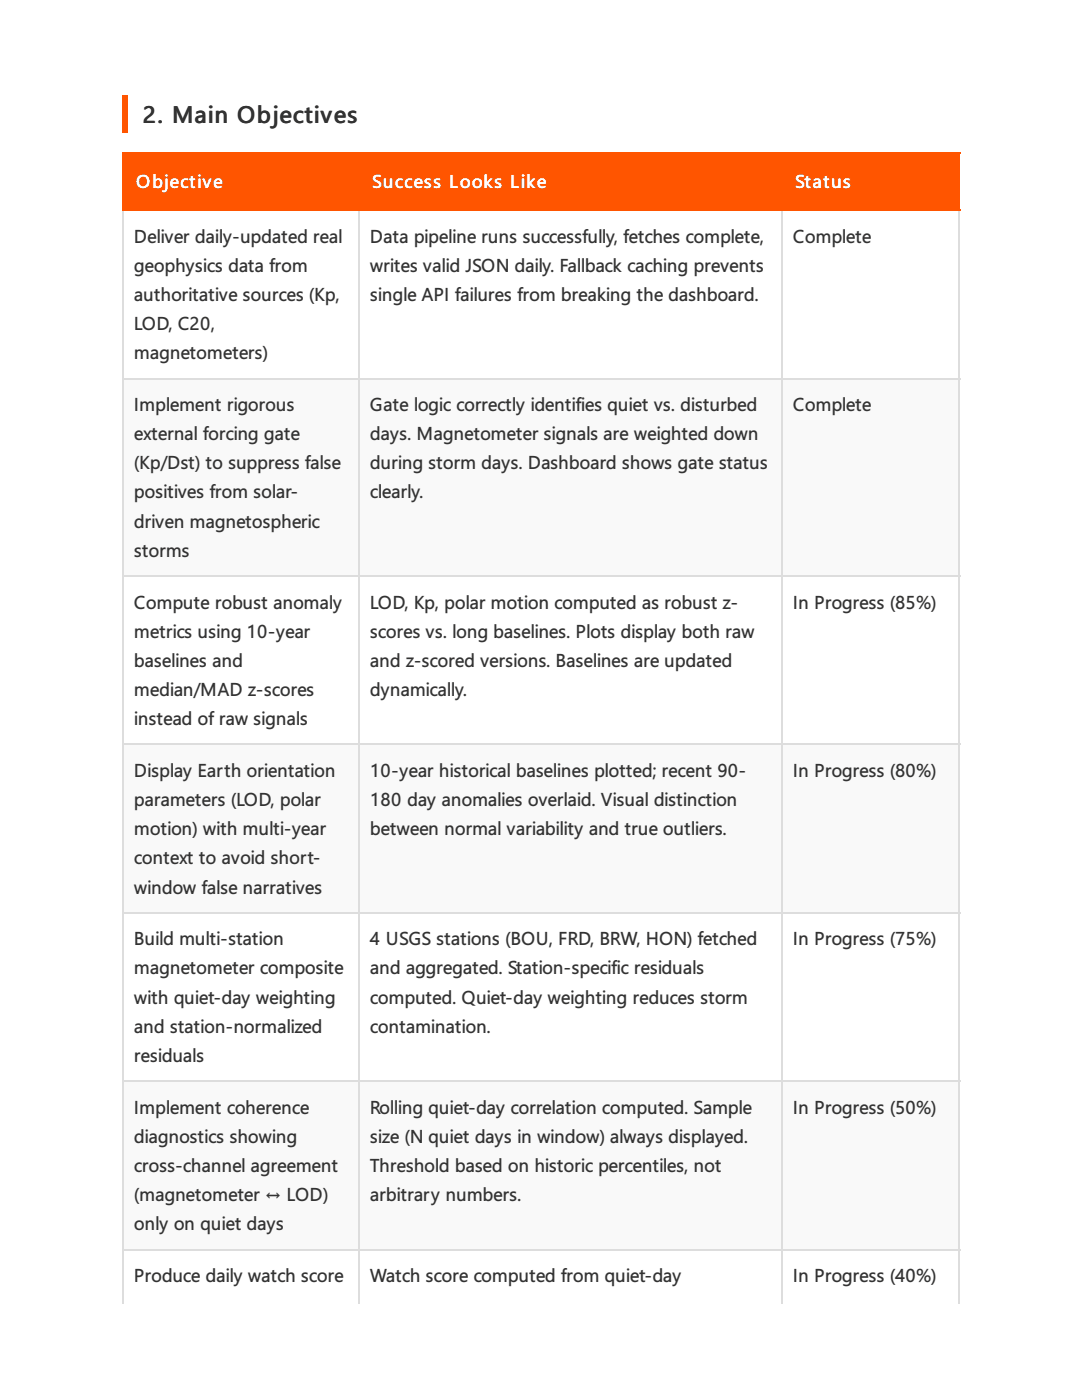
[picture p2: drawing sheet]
<svg xmlns="http://www.w3.org/2000/svg" width="216mm" height="279mm" viewBox="0 0 216 279" stroke-linecap="round" stroke-linejoin="round" font-family="sans-serif">
<defs><g id="words">
<text font-size="4.8" fill="#333" x="28.4" y="24.6">2. Main Objectives</text>
<g font-size="3.7" fill="#fff">
<text x="27.1" y="37.6">Objective</text>
<text x="74.2" y="37.6">Success Looks Like</text>
<text x="158.6" y="37.6">Status</text>
</g>
<g font-size="3.7" fill="#333">
<text x="26.7" y="48.4">Deliver daily-updated real</text>
<text x="73.8" y="48.4">Data pipeline runs successfully, fetches complete,</text>
<text x="158.2" y="48.4">Complete</text>
<text x="26.7" y="54.2">geophysics data from</text>
<text x="73.8" y="54.2">writes valid JSON daily. Fallback caching prevents</text>
<text x="26.7" y="60.1">authoritative sources (Kp,</text>
<text x="26.7" y="65.9">LOD, C20,</text>
<text x="73.8" y="60.1">single API failures from breaking the dashboard.</text>
<text x="26.7" y="71.7">magnetometers)</text>
<text x="26.7" y="82">Implement rigorous</text>
<text x="73.8" y="82">Gate logic correctly identifies quiet vs. disturbed</text>
<text x="158.2" y="82">Complete</text>
<text x="26.7" y="87.8">external forcing gate</text>
<text x="73.8" y="87.8">days. Magnetometer signals are weighted down</text>
<text x="26.7" y="93.7">(Kp/Dst) to suppress false</text>
<text x="73.8" y="93.7">during storm days. Dashboard shows gate status</text>
<text x="26.7" y="99.5">positives from solar-</text>
<text x="73.8" y="99.5">clearly.</text>
<text x="26.7" y="105.3">driven magnetospheric</text>
<text x="26.7" y="111.1">storms</text>
<text x="26.7" y="121.4">Compute robust anomaly</text>
<text x="73.8" y="121.4">LOD, Kp, polar motion computed as robust z-</text>
<text x="158.2" y="121.4">In Progress (85%)</text>
<text x="26.7" y="127.3">metrics using 10-year</text>
<text x="73.8" y="127.3">scores vs. long baselines. Plots display both raw</text>
<text x="26.7" y="133.1">baselines and</text>
<text x="73.8" y="133.1">and z-scored versions. Baselines are updated</text>
<text x="26.7" y="138.9">median/MAD z-scores</text>
<text x="73.8" y="138.9">dynamically.</text>
<text x="26.7" y="144.7">instead of raw signals</text>
<text x="26.7" y="155">Display Earth orientation</text>
<text x="73.8" y="155">10-year historical baselines plotted; recent 90-</text>
<text x="158.2" y="155">In Progress (80%)</text>
<text x="26.7" y="160.9">parameters (LOD, polar</text>
<text x="73.8" y="160.9">180 day anomalies overlaid. Visual distinction</text>
<text x="26.7" y="166.7">motion) with multi-year</text>
<text x="73.8" y="166.7">between normal variability and true outliers.</text>
<text x="26.7" y="172.5">context to avoid short-</text>
<text x="26.7" y="178.3">window false narratives</text>
<text x="26.7" y="188.6">Build multi-station</text>
<text x="73.8" y="188.6">4 USGS stations (BOU, FRD, BRW, HON) fetched</text>
<text x="158.2" y="188.6">In Progress (75%)</text>
<text x="26.7" y="194.5">magnetometer composite</text>
<text x="73.8" y="194.5">and aggregated. Station-specific residuals</text>
<text x="26.7" y="200.3">with quiet-day weighting</text>
<text x="73.8" y="200.3">computed. Quiet-day weighting reduces storm</text>
<text x="26.7" y="206.1">and station-normalized</text>
<text x="73.8" y="206.1">contamination.</text>
<text x="26.7" y="211.9">residuals</text>
<text x="26.7" y="222.2">Implement coherence</text>
<text x="73.8" y="222.2">Rolling quiet-day correlation computed. Sample</text>
<text x="158.2" y="222.2">In Progress (50%)</text>
<text x="26.7" y="228.1">diagnostics showing</text>
<text x="26.7" y="233.9">cross-channel agreement</text>
<text x="73.8" y="228.1">size (N quiet days in window) always displayed.</text>
<text x="73.8" y="233.9">Threshold based on historic percentiles, not</text>
<text x="26.7" y="239.7">(magnetometer ↔ LOD)</text>
<text x="73.8" y="239.7">arbitrary numbers.</text>
<text x="26.7" y="245.5">only on quiet days</text>
<text x="26.7" y="255.9">Produce daily watch score</text>
<text x="73.8" y="255.9">Watch score computed from quiet-day</text>
<text x="158.2" y="255.9">In Progress (40%)</text>
</g>
</g></defs>
<g fill="#f50">
<path d="M24.3 19h1.1v7.5h-1.1z"/>
<path d="M24.3 30.4h47.1v11.4h-47.1z"/>
<path d="M71.4 30.4h84.4v11.4h-84.4z"/>
<path d="M155.8 30.4h35.5v11.4h-35.5z"/>
</g>
<g fill="#f9f9f9">
<path d="M24.3 75.4h47.1v39.4h-47.1z"/>
<path d="M71.4 75.4h84.4v39.4h-84.4z"/>
<path d="M155.8 75.4h35.5v39.4h-35.5z"/>
<path d="M24.3 148.4h47.1v33.6h-47.1z"/>
<path d="M71.4 148.4h84.4v33.6h-84.4z"/>
<path d="M155.8 148.4h35.5v33.6h-35.5z"/>
<path d="M24.3 215.6h47.1v33.6h-47.1z"/>
<path d="M71.4 215.6h84.4v33.6h-84.4z"/>
<path d="M155.8 215.6h35.5v33.6h-35.5z"/>
</g>
<path d="M24.5 41.8v218.3M71.6 41.8v218.3M156 41.8v218.3M191.4 41.8v218.3M24.3 75.5h167.3M24.3 115h167.3M24.3 148.6h167.3M24.3 182.2h167.3M24.3 215.8h167.3M24.3 249.4h167.3" fill="none" stroke="#ddd" stroke-width=".26"/>
<path d="M24.3 30.6h167.3M24.5 30.4v11.7M71.6 30.4v11.7M156 30.4v11.7M191.4 30.4v11.7M24.3 41.9h167.3" fill="none" stroke="#f50" stroke-width=".26"/>
<use href="#words"/>
</svg>
